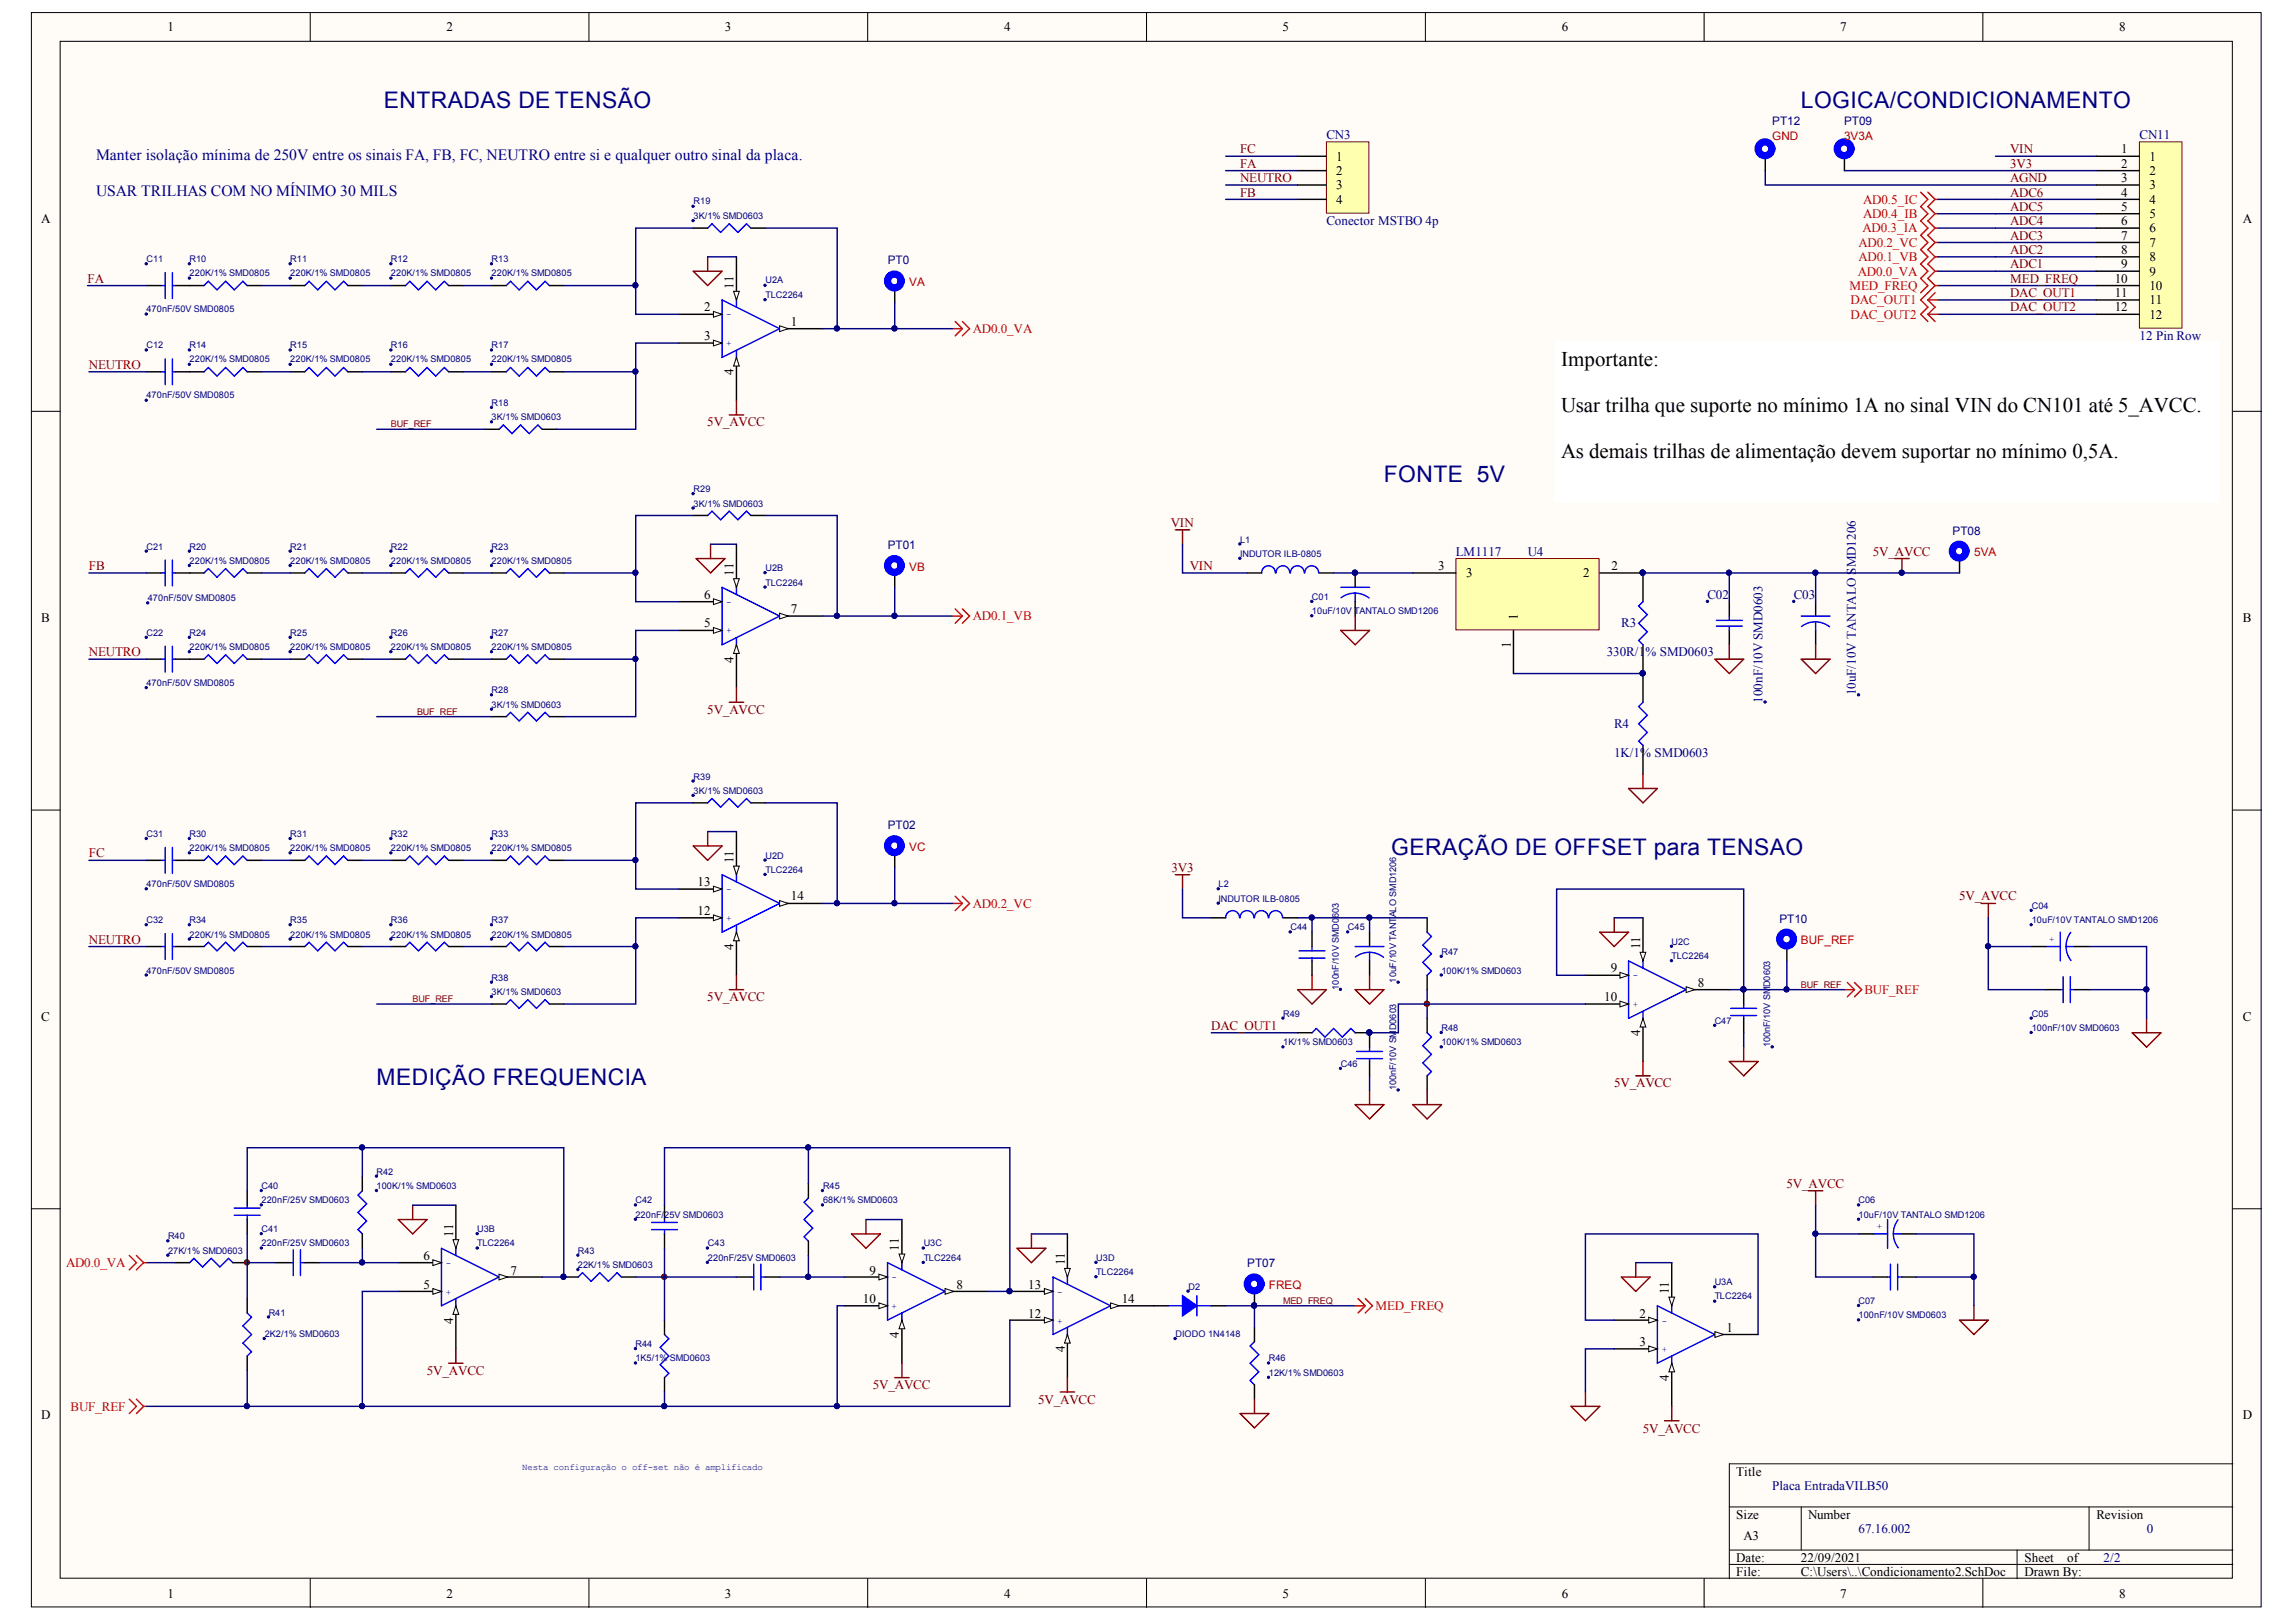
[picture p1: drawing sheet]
<svg xmlns="http://www.w3.org/2000/svg" width="297mm" height="210mm" viewBox="0 0 297 210" stroke-linecap="round" stroke-linejoin="round" font-family="sans-serif">
<defs><g id="words">
<g font-size="3" fill="#000080">
<text x="49.6" y="14">ENTRADAS DE TENSÃO</text>
<text x="233" y="14">LOGICA/CONDICIONAMENTO</text>
<text x="179" y="62.4">FONTE 5V</text>
<text x="180" y="110.7">GERAÇÃO DE OFFSET para TENSAO</text>
<text x="48.7" y="140.4">MEDIÇÃO FREQUENCIA</text>
</g>
<g font-size="2.7">
<text x="202" y="47.3">Importante:</text>
<text x="202" y="53.3">Usar trilha que suporte no mínimo 1A no sinal VIN do CN101 até 5_AVCC.</text>
<text x="202" y="59.2">As demais trilhas de alimentação devem suportar no mínimo 0,5A.</text>
</g>
<g font-size="2" fill="#000080">
<text x="12.4" y="20.7">Manter isolação mínima de 250V entre os sinais FA, FB, FC, NEUTRO entre si e qualquer outro sinal da placa.</text>
<text x="12.4" y="25.4">USAR TRILHAS COM NO MÍNIMO 30 MILS</text>
</g>
<g font-size="1.7">
<text x="21.7" y="4.1">1</text>
<text x="57.8" y="4.1">2</text>
<text x="93.8" y="4.1">3</text>
<text x="129.9" y="4.1">4</text>
<text x="165.9" y="4.1">5</text>
<text x="202" y="4.1">6</text>
<text x="238.1" y="4.1">7</text>
<text x="274.2" y="4.1">8</text>
<text x="172.9" y="20.8">1</text>
<text x="172.9" y="22.6">2</text>
<text x="274.4" y="21.7">2</text>
<text x="274.4" y="23.6">3</text>
<text x="274.4" y="19.9">1</text>
<text x="278.1" y="22.6">2</text>
<text x="278.1" y="20.8">1</text>
<text x="5.3" y="28.9">A</text>
<text x="172.9" y="24.5">3</text>
<text x="172.9" y="26.4">4</text>
<text x="274.4" y="25.4">4</text>
<text x="274.4" y="27.3">5</text>
<text x="274.4" y="29.2">6</text>
<text x="278.1" y="24.5">3</text>
<text x="278.1" y="26.4">4</text>
<text x="278.1" y="28.2">5</text>
<text x="290.2" y="28.9">A</text>
<text x="274.4" y="34.7">9</text>
<text x="274.4" y="31">7</text>
<text x="274.4" y="32.9">8</text>
<text x="278.1" y="35.7">9</text>
<text x="278.1" y="30.1">6</text>
<text x="278.1" y="31.9">7</text>
<text x="278.1" y="33.8">8</text>
<text x="91.1" y="40.3">2</text>
<text x="94.9" y="37.4" transform="rotate(-90 94.9 37.4)">11</text>
<text x="273.6" y="36.6">10</text>
<text x="273.6" y="38.4">11</text>
<text x="273.6" y="40.3">12</text>
<text x="278.1" y="37.5">10</text>
<text x="278.1" y="39.4">11</text>
<text x="278.1" y="41.2">12</text>
<text x="91.1" y="44">3</text>
<text x="102.3" y="42.2">1</text>
<text x="94.9" y="48.6" transform="rotate(-90 94.9 48.6)">4</text>
<text x="91.1" y="77.5">6</text>
<text x="94.9" y="74.5" transform="rotate(-90 94.9 74.5)">11</text>
<text x="186.1" y="73.8">3</text>
<text x="189.7" y="74.7">3</text>
<text x="204.8" y="74.7">2</text>
<text x="208.5" y="73.8">2</text>
<text x="5.3" y="80.5">B</text>
<text x="91.1" y="81.2">5</text>
<text x="102.3" y="79.3">7</text>
<text x="195.4" y="83.9" transform="rotate(-90 195.4 83.9)">1</text>
<text x="196.4" y="80.3" transform="rotate(-90 196.4 80.3)">1</text>
<text x="290.2" y="80.5">B</text>
<text x="94.9" y="85.8" transform="rotate(-90 94.9 85.8)">4</text>
<text x="94.9" y="111.7" transform="rotate(-90 94.9 111.7)">11</text>
<text x="90.2" y="118.4">12</text>
<text x="90.2" y="114.7">13</text>
<text x="102.3" y="116.5">14</text>
<text x="94.9" y="122.9" transform="rotate(-90 94.9 122.9)">4</text>
<text x="208.4" y="125.8">9</text>
<text x="212.2" y="122.9" transform="rotate(-90 212.2 122.9)">11</text>
<text x="207.5" y="129.5">10</text>
<text x="219.6" y="127.7">8</text>
<text x="5.3" y="132.2">C</text>
<text x="212.2" y="134.1" transform="rotate(-90 212.2 134.1)">4</text>
<text x="290.2" y="132.2">C</text>
<text x="58.6" y="160" transform="rotate(-90 58.6 160)">11</text>
<text x="116.3" y="161.9" transform="rotate(-90 116.3 161.9)">11</text>
<text x="54.8" y="166.8">5</text>
<text x="54.8" y="163.1">6</text>
<text x="66.1" y="164.9">7</text>
<text x="112.5" y="164.9">9</text>
<text x="123.7" y="166.8">8</text>
<text x="133" y="166.8">13</text>
<text x="137.8" y="163.8" transform="rotate(-90 137.8 163.8)">11</text>
<text x="215.9" y="167.5" transform="rotate(-90 215.9 167.5)">11</text>
<text x="58.6" y="171.3" transform="rotate(-90 58.6 171.3)">4</text>
<text x="111.6" y="168.7">10</text>
<text x="116.3" y="173.1" transform="rotate(-90 116.3 173.1)">4</text>
<text x="133" y="170.5">12</text>
<text x="145.1" y="168.7">14</text>
<text x="212.1" y="170.5">2</text>
<text x="223.4" y="172.4">1</text>
<text x="137.8" y="175" transform="rotate(-90 137.8 175)">4</text>
<text x="212.1" y="174.2">3</text>
<text x="215.9" y="178.7" transform="rotate(-90 215.9 178.7)">4</text>
<text x="5.3" y="183.7">D</text>
<text x="290.2" y="183.7">D</text>
<text x="224.6" y="191">Title</text>
<text x="224.6" y="196.5">Size</text>
<text x="233.9" y="196.5">Number</text>
<text x="271.2" y="196.5">Revision</text>
<text x="224.6" y="202.1">Date:</text>
<text x="224.6" y="204">File:</text>
<text x="225.6" y="199.3">A3</text>
<text x="233" y="202.1">22/09/2021</text>
<text x="233" y="204">C:\Users\..\Condicionamento2.SchDoc</text>
<text x="261.9" y="202.1">Sheet</text>
<text x="261.9" y="204">Drawn By:</text>
<text x="267.4" y="202.1">of</text>
<text x="21.7" y="206.8">1</text>
<text x="57.8" y="206.8">2</text>
<text x="93.8" y="206.8">3</text>
<text x="129.9" y="206.8">4</text>
<text x="165.9" y="206.8">5</text>
<text x="202" y="206.8">6</text>
<text x="238.1" y="206.8">7</text>
<text x="274.2" y="206.8">8</text>
</g>
<g font-size="1.7" fill="#800000">
<text x="160.4" y="23.6">NEUTRO</text>
<text x="160.4" y="19.9">FC</text>
<text x="160.4" y="21.7">FA</text>
<text x="260.1" y="21.7">3V3</text>
<text x="260.1" y="19.9">VIN</text>
<text x="260.1" y="23.6">AGND</text>
<text x="160.4" y="25.4">FB</text>
<text x="260.1" y="29.2">ADC4</text>
<text x="260.1" y="25.4">ADC6</text>
<text x="260.1" y="27.3">ADC5</text>
<text x="260.1" y="34.7">ADC1</text>
<text x="260.1" y="31">ADC3</text>
<text x="260.1" y="32.9">ADC2</text>
<text x="11.3" y="36.6">FA</text>
<text x="260.1" y="36.6">MED_FREQ</text>
<text x="260.1" y="38.4">DAC_OUT1</text>
<text x="260.1" y="40.3">DAC_OUT2</text>
<text x="11.5" y="47.7">NEUTRO</text>
<text x="91.5" y="55.2">5V_AVCC</text>
<text x="151.5" y="68.2">VIN</text>
<text x="242.3" y="71.9">5V_AVCC</text>
<text x="11.5" y="73.8">FB</text>
<text x="153.9" y="73.8">VIN</text>
<text x="11.5" y="84.9">NEUTRO</text>
<text x="91.5" y="92.4">5V_AVCC</text>
<text x="11.5" y="110.9">FC</text>
<text x="151.6" y="112.8">3V3</text>
<text x="253.5" y="116.5">5V_AVCC</text>
<text x="11.5" y="122.1">NEUTRO</text>
<text x="91.5" y="129.5">5V_AVCC</text>
<text x="156.7" y="133.3">DAC_OUT1</text>
<text x="208.8" y="140.7">5V_AVCC</text>
<text x="231.1" y="153.7">5V_AVCC</text>
<text x="55.2" y="177.9">5V_AVCC</text>
<text x="112.9" y="179.8">5V_AVCC</text>
<text x="134.3" y="181.7">5V_AVCC</text>
<text x="212.5" y="185.4">5V_AVCC</text>
</g>
<g font-size="1.7" fill="#000080">
<text x="171.6" y="18">CN3</text>
<text x="276.8" y="18">CN11</text>
<text x="171.6" y="29.2">Conector MSTBO 4p</text>
<text x="276.8" y="44">12 Pin Row</text>
<text x="188.3" y="71.9">LM1117</text>
<text x="197.6" y="71.9">U4</text>
<text x="220.9" y="77.5">C02</text>
<text x="232.1" y="77.5">C03</text>
<text x="209.7" y="81.2">R3</text>
<text x="207.9" y="84.9">330R/1% SMD0603</text>
<text x="240.1" y="90" transform="rotate(-90 240.1 90)">10uF/10V TANTALO SMD1206</text>
<text x="208.8" y="94.2">R4</text>
<text x="228" y="90.9" transform="rotate(-90 228 90.9)">100nF/10V SMD0603</text>
<text x="208.8" y="97.9">1K/1% SMD0603</text>
<text x="229.3" y="192.8">Placa EntradaVILB50</text>
<text x="240.4" y="198.4">67.16.002</text>
<text x="272.2" y="202.1">2/2</text>
<text x="277.7" y="198.4">0</text>
</g>
<g font-size="1.7" fill="#f00">
<text x="241" y="26.4">AD0.5_IC</text>
<text x="241" y="28.2">AD0.4_IB</text>
<text x="240.4" y="35.7">AD0.0_VA</text>
<text x="240.4" y="31.9">AD0.2_VC</text>
<text x="240.4" y="33.8">AD0.1_VB</text>
<text x="240.9" y="30.1">AD0.3_IA</text>
<text x="239.3" y="37.5">MED_FREQ</text>
<text x="239.4" y="39.4">DAC_OUT1</text>
<text x="239.4" y="41.2">DAC_OUT2</text>
<text x="125.8" y="43.1">AD0.0_VA</text>
<text x="125.8" y="80.3">AD0.1_VB</text>
<text x="125.8" y="117.5">AD0.2_VC</text>
<text x="241.2" y="128.6">BUF_REF</text>
<text x="8.5" y="164">AD0.0_VA</text>
<text x="177.9" y="169.6">MED_FREQ</text>
<text x="9.1" y="182.6">BUF_REF</text>
</g>
<g font-size="1.5" fill="#000080">
<text x="229.3" y="16.1">PT12</text>
<text x="238.6" y="16.1">PT09</text>
<text x="114.8" y="34.2">PT0</text>
<text x="114.8" y="71.1">PT01</text>
<text x="252.6" y="69.2">PT08</text>
<text x="114.8" y="107.3">PT02</text>
<text x="230.2" y="119.4">PT10</text>
<text x="161.4" y="164">PT07</text>
</g>
<g font-size="1.5" fill="#bf0000">
<text x="229.3" y="18.1">GND</text>
<text x="238.6" y="18.1">3V3A</text>
<text x="117.6" y="37">VA</text>
<text x="255.4" y="72">5VA</text>
<text x="117.6" y="73.9">VB</text>
<text x="117.6" y="110.1">VC</text>
<text x="233" y="122.2">BUF_REF</text>
<text x="164.2" y="166.8">FREQ</text>
</g>
<g font-size="1.2" fill="#000080">
<text x="89.7" y="26.5">R19</text>
<text x="89.7" y="28.3">3K/1% SMD0603</text>
<text x="18.9" y="33.9">C11</text>
<text x="24.5" y="33.9">R10</text>
<text x="24.5" y="35.7">220K/1% SMD0805</text>
<text x="37.5" y="33.9">R11</text>
<text x="37.5" y="35.7">220K/1% SMD0805</text>
<text x="50.6" y="33.9">R12</text>
<text x="50.6" y="35.7">220K/1% SMD0805</text>
<text x="63.6" y="33.9">R13</text>
<text x="63.6" y="35.7">220K/1% SMD0805</text>
<text x="18.9" y="40.4">470nF/50V SMD0805</text>
<text x="99" y="36.7">U2A</text>
<text x="99" y="38.5">TLC2264</text>
<text x="18.9" y="45">C12</text>
<text x="24.5" y="45">R14</text>
<text x="24.5" y="46.9">220K/1% SMD0805</text>
<text x="37.5" y="45">R15</text>
<text x="37.5" y="46.9">220K/1% SMD0805</text>
<text x="50.6" y="45">R16</text>
<text x="50.6" y="46.9">220K/1% SMD0805</text>
<text x="63.6" y="45">R17</text>
<text x="63.6" y="46.9">220K/1% SMD0805</text>
<text x="18.9" y="51.5">470nF/50V SMD0805</text>
<text x="63.6" y="52.5">R18</text>
<text x="63.6" y="54.3">3K/1% SMD0603</text>
<text x="89.7" y="63.7">R29</text>
<text x="89.7" y="65.6">3K/1% SMD0603</text>
<text x="18.9" y="71.1">C21</text>
<text x="24.5" y="71.1">R20</text>
<text x="37.5" y="71.1">R21</text>
<text x="50.6" y="71.1">R22</text>
<text x="63.6" y="71.1">R23</text>
<text x="160.4" y="70.2">L1</text>
<text x="19.1" y="77.8">470nF/50V SMD0805</text>
<text x="24.5" y="73">220K/1% SMD0805</text>
<text x="37.5" y="73">220K/1% SMD0805</text>
<text x="50.6" y="73">220K/1% SMD0805</text>
<text x="63.6" y="73">220K/1% SMD0805</text>
<text x="99" y="73.9">U2B</text>
<text x="99" y="75.8">TLC2264</text>
<text x="160.4" y="72.1">INDUTOR ILB-0805</text>
<text x="169.7" y="77.7">C01</text>
<text x="18.9" y="82.3">C22</text>
<text x="24.5" y="82.3">R24</text>
<text x="37.5" y="82.3">R25</text>
<text x="50.6" y="82.3">R26</text>
<text x="63.6" y="82.3">R27</text>
<text x="169.7" y="79.5">10uF/10V TANTALO SMD1206</text>
<text x="18.9" y="88.8">470nF/50V SMD0805</text>
<text x="24.5" y="84.2">220K/1% SMD0805</text>
<text x="37.5" y="84.2">220K/1% SMD0805</text>
<text x="50.6" y="84.2">220K/1% SMD0805</text>
<text x="63.6" y="89.7">R28</text>
<text x="63.6" y="84.2">220K/1% SMD0805</text>
<text x="63.6" y="91.6">3K/1% SMD0603</text>
<text x="89.7" y="100.9">R39</text>
<text x="89.7" y="102.7">3K/1% SMD0603</text>
<text x="18.9" y="108.3">C31</text>
<text x="24.5" y="108.3">R30</text>
<text x="24.5" y="110.2">220K/1% SMD0805</text>
<text x="37.5" y="108.3">R31</text>
<text x="37.5" y="110.2">220K/1% SMD0805</text>
<text x="50.6" y="108.3">R32</text>
<text x="50.6" y="110.2">220K/1% SMD0805</text>
<text x="63.6" y="108.3">R33</text>
<text x="63.6" y="110.2">220K/1% SMD0805</text>
<text x="99" y="111.1">U2D</text>
<text x="99" y="113">TLC2264</text>
<text x="18.9" y="114.8">470nF/50V SMD0805</text>
<text x="18.9" y="119.5">C32</text>
<text x="24.5" y="119.5">R34</text>
<text x="37.5" y="119.5">R35</text>
<text x="50.6" y="119.5">R36</text>
<text x="63.6" y="119.5">R37</text>
<text x="157.6" y="114.8">L2</text>
<text x="157.6" y="116.7">INDUTOR ILB-0805</text>
<text x="180.6" y="118.7" transform="rotate(-90 180.6 118.7)">ALO SMD1206</text>
<text x="262.8" y="117.6">C04</text>
<text x="262.8" y="119.5">10uF/10V TANTALO SMD1206</text>
<text x="18.9" y="126">470nF/50V SMD0805</text>
<text x="24.5" y="121.3">220K/1% SMD0805</text>
<text x="37.5" y="121.3">220K/1% SMD0805</text>
<text x="50.6" y="121.3">220K/1% SMD0805</text>
<text x="63.6" y="121.3">220K/1% SMD0805</text>
<text x="166.9" y="120.4">C44</text>
<text x="174.4" y="120.4">C45</text>
<text x="186.5" y="123.5">R47</text>
<text x="186.5" y="126">100K/1% SMD0603</text>
<text x="216.2" y="122.3">U2C</text>
<text x="216.2" y="124.1">TLC2264</text>
<text x="63.6" y="126.9">R38</text>
<text x="63.6" y="128.8">3K/1% SMD0603</text>
<text x="166" y="131.6">R49</text>
<text x="173.2" y="128.1" transform="rotate(-90 173.2 128.1)">100nF/10V SMD0603</text>
<text x="180.6" y="127.2" transform="rotate(-90 180.6 127.2)">10uF/10V TANT</text>
<text x="262.8" y="131.6">C05</text>
<text x="166" y="135.3">1K/1% SMD0603</text>
<text x="186.5" y="133.4">R48</text>
<text x="186.5" y="135.3">100K/1% SMD0603</text>
<text x="221.8" y="132.5">C47</text>
<text x="229" y="135.5" transform="rotate(-90 229 135.5)">100nF/10V SMD0603</text>
<text x="262.8" y="133.4">100nF/10V SMD0603</text>
<text x="173.5" y="138.1">C46</text>
<text x="180.6" y="141.1" transform="rotate(-90 180.6 141.1)">100nF/10V SMD0603</text>
<text x="33.8" y="153.9">C40</text>
<text x="33.8" y="155.7">220nF/25V SMD0603</text>
<text x="48.7" y="152">R42</text>
<text x="48.7" y="153.9">100K/1% SMD0603</text>
<text x="82.2" y="155.7">C42</text>
<text x="106.5" y="153.9">R45</text>
<text x="106.5" y="155.7">68K/1% SMD0603</text>
<text x="240.4" y="155.7">C06</text>
<text x="21.7" y="160.4">R40</text>
<text x="33.8" y="159.4">C41</text>
<text x="33.8" y="161.3">220nF/25V SMD0603</text>
<text x="61.7" y="159.4">U3B</text>
<text x="61.7" y="161.3">TLC2264</text>
<text x="82.2" y="157.6">220nF/25V SMD0603</text>
<text x="91.6" y="161.3">C43</text>
<text x="119.5" y="161.3">U3C</text>
<text x="240.4" y="157.6">10uF/10V TANTALO SMD1206</text>
<text x="21.7" y="162.2">27K/1% SMD0603</text>
<text x="74.8" y="162.2">R43</text>
<text x="74.8" y="164.1">22K/1% SMD0603</text>
<text x="91.6" y="163.2">220nF/25V SMD0603</text>
<text x="119.5" y="163.2">TLC2264</text>
<text x="141.8" y="163.2">U3D</text>
<text x="141.8" y="165">TLC2264</text>
<text x="153.8" y="166.9">D2</text>
<text x="221.8" y="166.3">U3A</text>
<text x="34.3" y="173">2K2/1% SMD0603</text>
<text x="34.8" y="170.3">R41</text>
<text x="152.1" y="173">DIODO 1N4148</text>
<text x="221.8" y="168.1">TLC2264</text>
<text x="240.4" y="168.7">C07</text>
<text x="240.4" y="170.6">100nF/10V SMD0603</text>
<text x="82.2" y="174.3">R44</text>
<text x="82.2" y="176.2">1K5/1% SMD0603</text>
<text x="164.2" y="176.2">R46</text>
<text x="164.2" y="178">12K/1% SMD0603</text>
<text x="67.6" y="190.2">Nesta configuração o off-set não é amplificado</text>
</g>
<g font-size="1.2" fill="#00f">
<text x="94" y="41.1">-</text>
<text x="94" y="44.8">+</text>
<text x="94" y="82">+</text>
<text x="94" y="78.2">-</text>
<text x="94" y="119.1">+</text>
<text x="94" y="115.4">-</text>
<text x="265.8" y="121.9" transform="rotate(-90 265.8 121.9)">+</text>
<text x="211.3" y="130.3">+</text>
<text x="211.3" y="126.6">-</text>
<text x="243.5" y="159.1" transform="rotate(-90 243.5 159.1)">+</text>
<text x="57.7" y="167.6">+</text>
<text x="57.7" y="163.8">-</text>
<text x="115.4" y="165.7">-</text>
<text x="136.8" y="167.6">-</text>
<text x="115.4" y="169.4">+</text>
<text x="136.8" y="171.3">+</text>
<text x="215" y="171.3">-</text>
<text x="215" y="175">+</text>
</g>
<g font-size="1.2" fill="#800000">
<text x="50.6" y="55.3">BUF_REF</text>
<text x="54" y="92.5">BUF_REF</text>
<text x="53.4" y="129.7">BUF_REF</text>
<text x="233" y="127.8">BUF_REF</text>
<text x="166" y="168.7">MED_FREQ</text>
</g>
</g></defs>
<g fill="#fffcf8" stroke="#000" stroke-width=".13">
<path d="M4.1 1.6h288.4v206.4h-288.4z"/>
<path d="M7.8 5.3h281v198.9h-281z"/>
</g>
<g fill="none" stroke="#000" stroke-width=".13">
<path d="M40.1 1.6v3.7M76.2 1.6v3.7M112.3 1.6v3.7M148.3 1.6v3.7M184.4 1.6v3.7M220.5 1.6v3.7M256.5 1.6v3.7M4.1 53.2h3.7M288.9 53.2h3.7M4.1 104.8h3.7M288.9 104.8h3.7M4.1 156.4h3.7"/>
<path d="M288.9 156.4h3.7M223.7 195h65.2M233 195v5.6M270.3 195v5.6M288.9 189.4h-65.2v14.9M40.1 204.3v3.7M76.2 204.3v3.7M112.3 204.3v3.7M148.3 204.3v3.7M184.4 204.3v3.7M220.5 204.3v3.7M223.7 200.6h65.2"/>
<path d="M223.7 202.5h65.2M256.5 204.3v3.7M261 200.6v3.7"/>
</g>
<g fill="#000080" stroke="#000080" stroke-width=".13">
<circle cx="31.9" cy="163.4" r=".33"/>
<circle cx="85.9" cy="165.2" r=".33"/>
<circle cx="184.6" cy="129.9" r=".33"/>
<circle cx="262.8" cy="131.8" r=".14"/>
<circle cx="262.8" cy="133.6" r=".14"/>
<circle cx="262.8" cy="117.8" r=".14"/>
<circle cx="262.8" cy="119.7" r=".14"/>
<circle cx="63.6" cy="127.1" r=".14"/>
<circle cx="63.6" cy="129" r=".14"/>
</g>
<g fill="none" stroke="#00f" stroke-width=".19">
<path d="M65.5 129.9l.5-.5 1.2 1.1 1.1-1.1 1.1 1.1 1.1-1.1 .6 .5M210.7 124.4l7.4 3.7-7.4 3.7zM212.6 124.4v.9M212.6 130.9v.9M264.7 122.5h1.8M266.5 128.1h.4M266.5 120.6v3.8M266.9 126.4v3.3M267.3 122.5h1.1M267.3 122.5a2.94 2.94 0 0 0 .6 1.8M267.8 128.1h.6M267.8 126.4v3.3"/>
<path d="M267.9 120.7a2.94 2.94 0 0 0-.6 1.8"/>
</g>
<path d="M63.6 129.9h1.9M71.1 129.9h1.8M205.1 129.9h5.6M262.8 122.5h1.9M264.7 128.1h1.8M268.4 128.1h1.9M268.4 122.5h1.9" fill="none" stroke="#000" stroke-width=".19"/>
<path d="M209.6 129.6l1.1 .3-1.1 .4z" fill="#fffcf8"/>
<path d="M209.6 129.6l1.1 .3-1.1 .4z" fill="none" stroke="#000" stroke-width=".13"/>
<path d="M205.1 126.2h5.6" fill="none" stroke="#000" stroke-width=".19"/>
<path d="M209.6 125.8l1.1 .4-1.1 .4z" fill="#fffcf8"/>
<path d="M209.6 125.8l1.1 .4-1.1 .4z" fill="none" stroke="#000" stroke-width=".13"/>
<path d="M218.1 128.1h5.6" fill="none" stroke="#000" stroke-width=".19"/>
<path d="M218.1 127.7l1.2 .4-1.2 .3z" fill="#fffcf8"/>
<path d="M218.1 127.7l1.2 .4-1.2 .3z" fill="none" stroke="#000" stroke-width=".13"/>
<path d="M212.6 131.8v5.6" fill="none" stroke="#000" stroke-width=".19"/>
<path d="M212.6 131.8l.3 1.1h-.7z" fill="#fffcf8"/>
<path d="M212.6 131.8l.3 1.1h-.7z" fill="none" stroke="#000" stroke-width=".13"/>
<path d="M212.6 118.8v5.6" fill="none" stroke="#000" stroke-width=".19"/>
<path d="M212.2 123.2h.7l-.3 1.2z" fill="#fffcf8"/>
<path d="M212.2 123.2h.7l-.3 1.2z" fill="none" stroke="#000" stroke-width=".13"/>
<g fill="#000080" stroke="#000080" stroke-width=".13">
<circle cx="216.2" cy="122.5" r=".15"/>
<circle cx="216.2" cy="124.3" r=".15"/>
<circle cx="63.6" cy="52.7" r=".14"/>
<circle cx="63.6" cy="54.6" r=".14"/>
</g>
<path d="M93.4 38.8l7.5 3.7-7.5 3.8zM95.3 38.8v.9M64.6 55.6l.5-.6 1.1 1.1 1.2-1.1 1.1 1.1 1.1-1.1 .5 .6M95.3 45.3v1" fill="none" stroke="#00f" stroke-width=".19"/>
<path d="M62.7 55.6h1.9M70.1 55.6h1.9M87.8 44.4h5.6" fill="none" stroke="#000" stroke-width=".19"/>
<path d="M92.3 44l1.1 .4-1.1 .4z" fill="#fffcf8"/>
<path d="M92.3 44l1.1 .4-1.1 .4z" fill="none" stroke="#000" stroke-width=".13"/>
<path d="M87.8 40.7h5.6" fill="none" stroke="#000" stroke-width=".19"/>
<path d="M92.3 40.3l1.1 .4-1.1 .3z" fill="#fffcf8"/>
<path d="M92.3 40.3l1.1 .4-1.1 .3z" fill="none" stroke="#000" stroke-width=".13"/>
<path d="M100.9 42.5h5.5" fill="none" stroke="#000" stroke-width=".19"/>
<path d="M100.9 42.2l1.1 .3-1.1 .4z" fill="#fffcf8"/>
<path d="M100.9 42.2l1.1 .3-1.1 .4z" fill="none" stroke="#000" stroke-width=".13"/>
<path d="M95.3 46.3v5.5" fill="none" stroke="#000" stroke-width=".19"/>
<path d="M95.3 46.3l.3 1.1h-.7z" fill="#fffcf8"/>
<path d="M95.3 46.3l.3 1.1h-.7z" fill="none" stroke="#000" stroke-width=".13"/>
<path d="M95.3 33.2v5.6" fill="none" stroke="#000" stroke-width=".19"/>
<path d="M94.9 37.7h.7l-.3 1.1z" fill="#fffcf8"/>
<path d="M94.9 37.7h.7l-.3 1.1z" fill="none" stroke="#000" stroke-width=".13"/>
<g fill="#000080" stroke="#000080" stroke-width=".13">
<circle cx="99" cy="36.9" r=".15"/>
<circle cx="99" cy="38.8" r=".15"/>
</g>
<path d="M93.4 76l7.5 3.7-7.5 3.7zM95.3 76v.9M95.3 82.5v.9" fill="none" stroke="#00f" stroke-width=".19"/>
<path d="M87.8 81.6h5.6" fill="none" stroke="#000" stroke-width=".19"/>
<path d="M92.3 81.2l1.1 .4-1.1 .4z" fill="#fffcf8"/>
<path d="M92.3 81.2l1.1 .4-1.1 .4z" fill="none" stroke="#000" stroke-width=".13"/>
<path d="M87.8 77.9h5.6" fill="none" stroke="#000" stroke-width=".19"/>
<path d="M92.3 77.5l1.1 .4-1.1 .3z" fill="#fffcf8"/>
<path d="M92.3 77.5l1.1 .4-1.1 .3z" fill="none" stroke="#000" stroke-width=".13"/>
<path d="M100.9 79.7h5.5" fill="none" stroke="#000" stroke-width=".19"/>
<path d="M100.9 79.4l1.1 .3-1.1 .4z" fill="#fffcf8"/>
<path d="M100.9 79.4l1.1 .3-1.1 .4z" fill="none" stroke="#000" stroke-width=".13"/>
<path d="M95.3 83.4v5.6" fill="none" stroke="#000" stroke-width=".19"/>
<path d="M95.3 83.4l.3 1.2h-.7z" fill="#fffcf8"/>
<path d="M95.3 83.4l.3 1.2h-.7z" fill="none" stroke="#000" stroke-width=".13"/>
<path d="M95.3 70.4v5.6" fill="none" stroke="#000" stroke-width=".19"/>
<path d="M94.9 74.9h.7l-.3 1.1z" fill="#fffcf8"/>
<path d="M94.9 74.9h.7l-.3 1.1z" fill="none" stroke="#000" stroke-width=".13"/>
<g fill="#000080" stroke="#000080" stroke-width=".13">
<circle cx="99" cy="74.1" r=".15"/>
<circle cx="99" cy="76" r=".15"/>
<circle cx="89.7" cy="26.7" r=".15"/>
<circle cx="89.7" cy="28.6" r=".15"/>
<circle cx="89.7" cy="101.1" r=".15"/>
<circle cx="89.7" cy="102.9" r=".15"/>
<circle cx="89.7" cy="63.9" r=".15"/>
<circle cx="89.7" cy="65.7" r=".15"/>
<circle cx="63.6" cy="89.9" r=".14"/>
<circle cx="63.6" cy="91.8" r=".14"/>
<circle cx="186.5" cy="123.8" r=".15"/>
<circle cx="186.5" cy="126.2" r=".15"/>
<circle cx="186.5" cy="133.6" r=".15"/>
<circle cx="186.5" cy="135.5" r=".15"/>
</g>
<path d="M91.6 29.5l.5-.5 1.1 1.1 1.1-1.1 1.2 1.1 1.1-1.1 .5 .5M91.6 66.7l.5-.5 1.1 1.1 1.1-1.1 1.2 1.1 1.1-1.1 .5 .5M65.5 92.7l.5-.5 1.2 1.1 1.1-1.1 1.1 1.1 1.1-1.1 .6 .5M91.6 103.9l.5-.6 1.1 1.2 1.1-1.2 1.2 1.2 1.1-1.2 .5 .6M93.4 113.2l7.5 3.7-7.5 3.7zM95.3 113.2v.9M95.3 119.7v.9M184.6 120.6l.6 .6-1.1 1.1 1.1 1.1-1.1 1.1 1.1 1.2-.6 .5M184.6 133.6l.6 .6-1.1 1.1 1.1 1.1-1.1 1.2 1.1 1.1-.6 .5" fill="none" stroke="#00f" stroke-width=".19"/>
<g fill="none" stroke="#000" stroke-width=".19">
<path d="M89.7 29.5h1.9M97.1 29.5h1.9M89.7 66.7h1.9M97.1 66.7h1.9M63.6 92.7h1.9M71.1 92.7h1.8M87.8 118.8h5.6M89.7 103.9h1.9M97.1 103.9h1.9M184.6 118.8v1.8M184.6 126.2v1.9M184.6 131.8v1.8"/>
<path d="M184.6 139.2v1.9"/>
</g>
<path d="M92.3 118.4l1.1 .4-1.1 .3z" fill="#fffcf8"/>
<path d="M92.3 118.4l1.1 .4-1.1 .3z" fill="none" stroke="#000" stroke-width=".13"/>
<path d="M87.8 115.1h5.6" fill="none" stroke="#000" stroke-width=".19"/>
<path d="M92.3 114.7l1.1 .4-1.1 .3z" fill="#fffcf8"/>
<path d="M92.3 114.7l1.1 .4-1.1 .3z" fill="none" stroke="#000" stroke-width=".13"/>
<path d="M100.9 116.9h5.5" fill="none" stroke="#000" stroke-width=".19"/>
<path d="M100.9 116.5l1.1 .4-1.1 .4z" fill="#fffcf8"/>
<path d="M100.9 116.5l1.1 .4-1.1 .4z" fill="none" stroke="#000" stroke-width=".13"/>
<path d="M95.3 120.6v5.6" fill="none" stroke="#000" stroke-width=".19"/>
<path d="M95.3 120.6l.3 1.1h-.7z" fill="#fffcf8"/>
<path d="M95.3 120.6l.3 1.1h-.7z" fill="none" stroke="#000" stroke-width=".13"/>
<path d="M95.3 107.6v5.6" fill="none" stroke="#000" stroke-width=".19"/>
<path d="M94.9 112.1h.7l-.3 1.1z" fill="#fffcf8"/>
<path d="M94.9 112.1h.7l-.3 1.1z" fill="none" stroke="#000" stroke-width=".13"/>
<g fill="#000080" stroke="#000080" stroke-width=".13">
<circle cx="99" cy="111.3" r=".15"/>
<circle cx="99" cy="113.2" r=".15"/>
<circle cx="157.6" cy="115" r=".15"/>
<circle cx="157.6" cy="116.9" r=".15"/>
<circle cx="174.3" cy="120.6" r=".14"/>
<circle cx="180.9" cy="127.1" r=".15"/>
<circle cx="166.9" cy="120.6" r=".15"/>
<circle cx="173.4" cy="128" r=".14"/>
<circle cx="63.6" cy="71.3" r=".14"/>
<circle cx="63.6" cy="73.2" r=".14"/>
<circle cx="63.6" cy="82.5" r=".14"/>
<circle cx="63.6" cy="84.3" r=".14"/>
<circle cx="63.6" cy="45.3" r=".14"/>
<circle cx="63.6" cy="47.2" r=".14"/>
<circle cx="63.6" cy="34.1" r=".14"/>
<circle cx="63.6" cy="36" r=".14"/>
<circle cx="63.6" cy="108.5" r=".14"/>
<circle cx="63.6" cy="110.4" r=".14"/>
<circle cx="63.6" cy="119.7" r=".14"/>
<circle cx="63.6" cy="121.5" r=".14"/>
<circle cx="37.5" cy="82.5" r=".15"/>
<circle cx="37.5" cy="84.3" r=".15"/>
<circle cx="24.5" cy="71.3" r=".14"/>
<circle cx="24.5" cy="73.2" r=".14"/>
<circle cx="50.6" cy="82.5" r=".15"/>
<circle cx="50.6" cy="84.3" r=".15"/>
<circle cx="24.5" cy="82.5" r=".14"/>
<circle cx="24.5" cy="84.3" r=".14"/>
<circle cx="37.5" cy="71.3" r=".15"/>
<circle cx="37.5" cy="73.2" r=".15"/>
<circle cx="18.9" cy="82.5" r=".15"/>
<circle cx="18.9" cy="89" r=".15"/>
<circle cx="50.6" cy="71.3" r=".15"/>
<circle cx="50.6" cy="73.2" r=".15"/>
<circle cx="18.9" cy="71.3" r=".15"/>
<circle cx="19.1" cy="78" r=".15"/>
<circle cx="24.5" cy="34.1" r=".14"/>
<circle cx="24.5" cy="36" r=".14"/>
<circle cx="18.9" cy="34.1" r=".15"/>
<circle cx="18.9" cy="40.6" r=".15"/>
<circle cx="24.5" cy="45.3" r=".14"/>
<circle cx="24.5" cy="47.2" r=".14"/>
<circle cx="18.9" cy="45.3" r=".15"/>
<circle cx="18.9" cy="51.8" r=".15"/>
<circle cx="37.5" cy="34.1" r=".15"/>
<circle cx="37.5" cy="36" r=".15"/>
<circle cx="50.6" cy="45.3" r=".15"/>
<circle cx="50.6" cy="47.1" r=".15"/>
<circle cx="50.6" cy="34.1" r=".15"/>
<circle cx="50.6" cy="36" r=".15"/>
<circle cx="37.5" cy="45.3" r=".15"/>
<circle cx="37.5" cy="47.1" r=".15"/>
<circle cx="18.9" cy="108.5" r=".15"/>
<circle cx="18.9" cy="115" r=".15"/>
<circle cx="37.5" cy="108.5" r=".15"/>
<circle cx="37.5" cy="110.4" r=".15"/>
<circle cx="24.5" cy="108.5" r=".14"/>
<circle cx="24.5" cy="110.4" r=".14"/>
<circle cx="50.6" cy="108.5" r=".15"/>
<circle cx="50.6" cy="110.4" r=".15"/>
<circle cx="18.9" cy="119.7" r=".15"/>
<circle cx="18.9" cy="126.2" r=".15"/>
<circle cx="50.6" cy="119.7" r=".15"/>
<circle cx="50.6" cy="121.5" r=".15"/>
<circle cx="37.5" cy="119.7" r=".15"/>
<circle cx="37.5" cy="121.5" r=".15"/>
<circle cx="24.5" cy="119.7" r=".14"/>
<circle cx="24.5" cy="121.5" r=".14"/>
<circle cx="21.7" cy="160.6" r=".15"/>
<circle cx="21.7" cy="162.4" r=".15"/>
<circle cx="34.7" cy="170.4" r=".14"/>
<circle cx="34.2" cy="173.2" r=".15"/>
<circle cx="48.7" cy="152.2" r=".15"/>
<circle cx="48.7" cy="154.1" r=".15"/>
<circle cx="33.8" cy="154.1" r=".14"/>
<circle cx="33.8" cy="155.9" r=".14"/>
<circle cx="33.8" cy="159.6" r=".14"/>
<circle cx="33.8" cy="161.5" r=".14"/>
<circle cx="240.4" cy="155.9" r=".15"/>
<circle cx="240.4" cy="157.8" r=".15"/>
<circle cx="240.4" cy="168.9" r=".15"/>
<circle cx="240.4" cy="170.8" r=".15"/>
</g>
<g fill="none" stroke="#800000" stroke-width=".19">
<path d="M89.7 35.1h3.7l-1.8 1.9zM91.6 33.2v1.9M94.3 53.7h1.9M95.3 51.8v1.9M90.1 72.3h3.7l-1.9 1.8zM91.9 70.4v1.9M94.3 90.9h1.9M95.3 89v1.9M89.7 109.5h3.7l-1.8 1.8zM91.6 107.6v1.9M152.1 113.2h1.8M153 113.2v1.9"/>
<path d="M208.8 118.8v1.8M256.3 116.9h1.9M257.2 116.9v1.9M94.3 128.1h1.9M95.3 126.2v1.9M167.9 128.1h3.7l-1.9 1.8zM169.7 126.2v1.9M175.3 128.1h3.7l-1.8 1.8zM177.2 126.2v1.9M207 120.6h3.7l-1.9 1.9zM211.6 139.2h1.9M212.6 137.4v1.8"/>
<path d="M275.8 133.6h3.8l-1.9 1.9zM277.7 131.8v1.8M182.8 142.9h3.7l-1.9 1.9zM184.6 141.1v1.8"/>
</g>
<g fill="none" stroke="#f00" stroke-width=".19">
<path d="M123.2 42.5h1.3M123.6 41.6l.9 .9M124.5 42.5l-.9 1M124.5 41.6l.9 .9-.9 1M123.2 79.7h1.3M123.6 78.8l.9 .9M124.5 79.7l-.9 1M124.5 78.8l.9 .9-.9 1M123.2 116.9h1.3M123.6 116l.9 .9M124.5 116.9l-.9 .9M124.5 116l.9 .9-.9 .9"/>
<path d="M238.6 128.1h1.3M239 127.1l.9 1M239.9 128.1l-.9 .9M239.9 127.1l1 1-1 .9"/>
</g>
<g fill="none" stroke="#00f" stroke-width=".19">
<path d="M20.8 37h.6M21.4 35.3v3.3M22.3 35.3v3.3M22.3 37h.4M26.4 37l.6-.6 1.1 1.1 1.1-1.1 1.1 1.1 1.1-1.1 .6 .6M39.4 37l.6-.6 1.1 1.1 1.1-1.1 1.1 1.1 1.2-1.1 .5 .6M52.5 37l.5-.6 1.1 1.1 1.2-1.1 1.1 1.1 1.1-1.1 .5 .6M65.5 37l.5-.6 1.2 1.1 1.1-1.1 1.1 1.1 1.1-1.1 .6 .6M20.8 48.1h.6M21.4 46.4v3.4M22.3 46.4v3.4M22.3 48.1h.4"/>
<path d="M26.4 48.1l.6-.5 1.1 1.1 1.1-1.1 1.1 1.1 1.1-1.1 .6 .5M39.4 48.1l.6-.5 1.1 1.1 1.1-1.1 1.1 1.1 1.2-1.1 .5 .5M52.5 48.1l.5-.5 1.1 1.1 1.2-1.1 1.1 1.1 1.1-1.1 .5 .5M65.5 48.1l.5-.5 1.2 1.1 1.1-1.1 1.1 1.1 1.1-1.1 .6 .5M20.8 74.1h.6M21.4 72.5v3.3M22.3 72.5v3.3M22.3 74.1h.4M26.4 74.1l.6-.5 1.1 1.1 1.1-1.1 1.1 1.1 1.1-1.1 .6 .5M39.4 74.1l.6-.5 1.1 1.1 1.1-1.1 1.1 1.1 1.2-1.1 .5 .5M52.5 74.1l.5-.5 1.1 1.1 1.2-1.1 1.1 1.1 1.1-1.1 .5 .5M65.5 74.1l.5-.5 1.2 1.1 1.1-1.1 1.1 1.1 1.1-1.1 .6 .5"/>
<path d="M20.8 85.3h.6M21.4 83.6v3.4M22.3 85.3h.4M22.3 83.6v3.4M26.4 85.3l.6-.6 1.1 1.2 1.1-1.2 1.1 1.2 1.1-1.2 .6 .6M39.4 85.3l.6-.6 1.1 1.2 1.1-1.2 1.1 1.2 1.2-1.2 .5 .6M52.5 85.3l.5-.6 1.1 1.2 1.2-1.2 1.1 1.2 1.1-1.2 .5 .6M65.5 85.3l.5-.6 1.2 1.2 1.1-1.2 1.1 1.2 1.1-1.2 .6 .6M20.8 111.3h.6M21.4 109.7v3.3M22.3 109.7v3.3M22.3 111.3h.4"/>
<path d="M26.4 111.3l.6-.5 1.1 1.1 1.1-1.1 1.1 1.1 1.1-1.1 .6 .5M39.4 111.3l.6-.5 1.1 1.1 1.1-1.1 1.1 1.1 1.2-1.1 .5 .5M52.5 111.3l.5-.5 1.1 1.1 1.2-1.1 1.1 1.1 1.1-1.1 .5 .5M65.5 111.3l.5-.5 1.2 1.1 1.1-1.1 1.1 1.1 1.1-1.1 .6 .5M160.4 118.8a.89 .89 0 0 0-.9-1 .89 .89 0 0 0-.9 1M162.2 118.8a.89 .89 0 0 0-.9-1 .89 .89 0 0 0-.9 1M164.1 118.8a.89 .89 0 0 0-.9-1 .89 .89 0 0 0-.9 1M165.9 118.8a.88 .88 0 0 0-.9-1 .88 .88 0 0 0-.8 1M20.8 122.5h.6M21.4 120.8v3.4M22.3 122.5h.4M22.3 120.8v3.4"/>
<path d="M26.4 122.5l.6-.6 1.1 1.2 1.1-1.2 1.1 1.2 1.1-1.2 .6 .6M39.4 122.5l.6-.6 1.1 1.2 1.1-1.2 1.1 1.2 1.2-1.2 .5 .6M52.5 122.5l.5-.6 1.1 1.2 1.2-1.2 1.1 1.2 1.1-1.2 .5 .6M65.5 122.5l.5-.6 1.2 1.2 1.1-1.2 1.1 1.2 1.1-1.2 .6 .6M168.1 123.1h3.3M168.1 124h3.3M169.7 122.5v.6M169.7 124v.4M175.3 122.5h3.7M177.2 123.2a2.94 2.94 0 0 1 1.8 .7M177.2 123.2a2.94 2.94 0 0 0-1.8 .6M177.2 123.2v1.2"/>
<path d="M30.3 157.3h3.4M30.3 156.3h3.4M32 156v.3M32 157.3v.5M46.9 154.1l-.6 .6 1.1 1.1-1.1 1.1 1.1 1.1-1.1 1.1 .6 .6M242.3 159.7h1.9M244.2 157.8v3.7M244.9 159.7h1.2M244.9 159.7a2.94 2.94 0 0 0 .7 1.8M245.6 157.9a2.94 2.94 0 0 0-.7 1.8M24.5 163.4l.6-.6 1.1 1.2 1.1-1.2 1.1 1.2 1.2-1.2 .5 .6M32 169.9l.5 .6-1.1 1.1 1.1 1.1-1.1 1.1 1.1 1.1-.5 .6"/>
<path d="M37.6 163.4h.3M37.9 161.7v3.4M38.9 163.4h.5M38.9 161.7v3.4M151.1 169h1.9M154.8 167.7v2.6M154.8 169h1.9M244.2 165.3h.4M244.6 163.6v3.3M245.5 165.3h.6M245.5 163.6v3.3"/>
</g>
<g fill="none" stroke="#000" stroke-width=".19">
<path d="M19 37h1.8M22.7 37h3.7M32 37h1.8M37.6 37h1.8M45 37h1.9M50.6 37h1.9M58 37h1.9M63.6 37h1.9M71.1 37h1.8M115.8 37.3v1.9M19 48.1h1.8M22.7 48.1h3.7"/>
<path d="M32 48.1h1.8M37.6 48.1h1.8M45 48.1h1.9M50.6 48.1h1.9M58 48.1h1.9M63.6 48.1h1.9M71.1 48.1h1.8M19 74.1h1.8M22.7 74.1h3.7M32 74.1h1.8M37.6 74.1h1.8M45 74.1h1.9"/>
<path d="M50.6 74.1h1.9M58 74.1h1.9M63.6 74.1h1.9M71.1 74.1h1.8M115.8 74.1v1.9M19 85.3h1.8M22.7 85.3h3.7M32 85.3h1.8M37.6 85.3h1.8M45 85.3h1.9M50.6 85.3h1.9M58 85.3h1.9"/>
<path d="M63.6 85.3h1.9M71.1 85.3h1.8M19 111.3h1.8M22.7 111.3h3.7M32 111.3h1.8M37.6 111.3h1.8M45 111.3h1.9M50.6 111.3h1.9M58 111.3h1.9M63.6 111.3h1.9M71.1 111.3h1.8M115.8 110.4v1.9"/>
<path d="M156.7 118.8h1.9M166 118.8h1.9M19 122.5h1.8M22.7 122.5h3.7M32 122.5h1.8M37.6 122.5h1.8M45 122.5h1.9M50.6 122.5h1.9M58 122.5h1.9M63.6 122.5h1.9M71.1 122.5h1.8M169.7 120.6v1.9"/>
<path d="M169.7 124.4v1.8M177.2 120.6v1.9M177.2 124.4v1.8M231.2 122.5v1.9M32 154.1v1.9M32 157.8v1.9M46.9 152.2v1.9M46.9 159.7v1.8M240.5 159.7h1.8M246.1 159.7h1.8M22.7 163.4h1.8M30.1 163.4h1.9"/>
<path d="M32 168.1v1.8M32 175.5v1.8M35.7 163.4h1.9M39.4 163.4h1.9M242.3 165.3h1.9M246.1 165.3h1.8"/>
</g>
<g fill="none" stroke="#00f" stroke-width=".93">
<circle cx="115.7" cy="36.4" r=".89"/>
<circle cx="115.7" cy="73.2" r=".89"/>
<circle cx="115.7" cy="109.4" r=".89"/>
<circle cx="231.1" cy="121.5" r=".89"/>
</g>
<circle cx="85.9" cy="165.2" r=".33" fill="#800000" stroke="#800000" stroke-width=".13"/>
<path d="M153 167.7l1.8 1.3-1.8 1.3z" fill="#00f"/>
<g fill="none" stroke="#00f" stroke-width=".19">
<path d="M84.3 159.1h3.3M84.3 158.2h3.3M86 157.8v.4M86 159.1v.6M104.6 155l-.6 .6 1.1 1.1-1.1 1.1 1.1 1.1-1.1 1.2 .6 .5M57.1 161.5l7.5 3.8-7.5 3.7zM59 161.5v1M59 168.1v.9M74.8 165.3l.6-.6 1.1 1.1 1.1-1.1 1.1 1.1 1.1-1.1 .6 .6M86 172.7l.5 .6-1.1 1.1 1.1 1.1-1.1 1.1 1.1 1.1-.5 .6M97.1 165.3h.4M97.5 163.6v3.3"/>
<path d="M98.4 165.3h.6M98.4 163.6v3.3M153 167.7l1.8 1.3-1.8 1.3zM162.3 173.6l-.6 .6 1.2 1.1-1.2 1.1 1.2 1.1-1.2 1.1 .6 .6"/>
</g>
<g fill="none" stroke="#000" stroke-width=".19">
<path d="M86 156v1.8M86 159.7v1.8M104.6 153.2v1.8M51.5 167.1h5.6M72.9 165.3h1.9M80.4 165.3h1.8M86 170.8v1.9M86 178.3v1.8M95.3 165.3h1.8M99 165.3h1.9M104.6 160.6v1.9M149.3 169h1.8"/>
<path d="M156.7 169h1.9M162.3 171.8v1.8M162.3 179.2v1.9"/>
</g>
<g fill="#000080" stroke="#000080" stroke-width=".13">
<circle cx="153.7" cy="167.1" r=".15"/>
<circle cx="152" cy="173.2" r=".15"/>
<circle cx="91.5" cy="161.5" r=".15"/>
<circle cx="91.5" cy="163.4" r=".15"/>
<circle cx="72.9" cy="165.2" r=".33"/>
<circle cx="74.7" cy="162.4" r=".14"/>
<circle cx="74.7" cy="164.3" r=".14"/>
<circle cx="106.4" cy="154.1" r=".14"/>
<circle cx="106.4" cy="155.9" r=".14"/>
<circle cx="82.2" cy="155.9" r=".15"/>
<circle cx="82.2" cy="157.8" r=".15"/>
<circle cx="82.2" cy="174.5" r=".15"/>
<circle cx="82.2" cy="176.4" r=".15"/>
<circle cx="164.1" cy="176.4" r=".14"/>
<circle cx="164.1" cy="178.2" r=".14"/>
</g>
<path d="M56 166.7l1.1 .4-1.1 .4z" fill="#fffcf8"/>
<path d="M56 166.7l1.1 .4-1.1 .4z" fill="none" stroke="#000" stroke-width=".13"/>
<path d="M51.5 163.4h5.6" fill="none" stroke="#000" stroke-width=".19"/>
<path d="M56 163l1.1 .4-1.1 .4z" fill="#fffcf8"/>
<path d="M56 163l1.1 .4-1.1 .4z" fill="none" stroke="#000" stroke-width=".13"/>
<path d="M64.6 165.3h5.5" fill="none" stroke="#000" stroke-width=".19"/>
<path d="M64.6 164.9l1.1 .4-1.1 .3z" fill="#fffcf8"/>
<path d="M64.6 164.9l1.1 .4-1.1 .3z" fill="none" stroke="#000" stroke-width=".13"/>
<path d="M59 169v5.6" fill="none" stroke="#000" stroke-width=".19"/>
<path d="M59 169l.3 1.1h-.7z" fill="#fffcf8"/>
<path d="M59 169l.3 1.1h-.7z" fill="none" stroke="#000" stroke-width=".13"/>
<path d="M59 156v5.5" fill="none" stroke="#000" stroke-width=".19"/>
<path d="M58.6 160.4h.7l-.3 1.1z" fill="#fffcf8"/>
<path d="M58.6 160.4h.7l-.3 1.1z" fill="none" stroke="#000" stroke-width=".13"/>
<g fill="#000080" stroke="#000080" stroke-width=".13">
<circle cx="61.7" cy="159.6" r=".15"/>
<circle cx="61.7" cy="161.5" r=".15"/>
</g>
<path d="M114.8 163.4l7.5 3.7-7.5 3.7zM116.7 163.4v.9M116.7 169.9v.9" fill="none" stroke="#00f" stroke-width=".19"/>
<path d="M109.2 169h5.6" fill="none" stroke="#000" stroke-width=".19"/>
<path d="M113.7 168.6l1.1 .4-1.1 .4z" fill="#fffcf8"/>
<path d="M113.7 168.6l1.1 .4-1.1 .4z" fill="none" stroke="#000" stroke-width=".13"/>
<path d="M109.2 165.3h5.6" fill="none" stroke="#000" stroke-width=".19"/>
<path d="M113.7 164.9l1.1 .4-1.1 .3z" fill="#fffcf8"/>
<path d="M113.7 164.9l1.1 .4-1.1 .3z" fill="none" stroke="#000" stroke-width=".13"/>
<path d="M122.3 167.1h5.6" fill="none" stroke="#000" stroke-width=".19"/>
<path d="M122.3 166.7l1.1 .4-1.1 .4z" fill="#fffcf8"/>
<path d="M122.3 166.7l1.1 .4-1.1 .4z" fill="none" stroke="#000" stroke-width=".13"/>
<path d="M116.7 170.8v5.6" fill="none" stroke="#000" stroke-width=".19"/>
<path d="M116.7 170.8l.4 1.2h-.8z" fill="#fffcf8"/>
<path d="M116.7 170.8l.4 1.2h-.8z" fill="none" stroke="#000" stroke-width=".13"/>
<path d="M116.7 157.8v5.6" fill="none" stroke="#000" stroke-width=".19"/>
<path d="M116.3 162.3h.8l-.4 1.1z" fill="#fffcf8"/>
<path d="M116.3 162.3h.8l-.4 1.1z" fill="none" stroke="#000" stroke-width=".13"/>
<g fill="#000080" stroke="#000080" stroke-width=".13">
<circle cx="119.4" cy="161.5" r=".15"/>
<circle cx="119.4" cy="163.4" r=".15"/>
</g>
<path d="M136.2 165.3l7.5 3.7-7.5 3.7zM138.1 165.3v.9M138.1 171.8v.9" fill="none" stroke="#00f" stroke-width=".19"/>
<path d="M130.6 170.8h5.6" fill="none" stroke="#000" stroke-width=".19"/>
<path d="M135.1 170.5l1.1 .3-1.1 .4z" fill="#fffcf8"/>
<path d="M135.1 170.5l1.1 .3-1.1 .4z" fill="none" stroke="#000" stroke-width=".13"/>
<path d="M130.6 167.1h5.6" fill="none" stroke="#000" stroke-width=".19"/>
<path d="M135.1 166.7l1.1 .4-1.1 .4z" fill="#fffcf8"/>
<path d="M135.1 166.7l1.1 .4-1.1 .4z" fill="none" stroke="#000" stroke-width=".13"/>
<circle cx="130.6" cy="167.1" r=".33" fill="#000080" stroke="#000080" stroke-width=".13"/>
<path d="M143.7 169h5.6" fill="none" stroke="#000" stroke-width=".19"/>
<path d="M143.7 168.6l1.1 .4-1.1 .4z" fill="#fffcf8"/>
<path d="M143.7 168.6l1.1 .4-1.1 .4z" fill="none" stroke="#000" stroke-width=".13"/>
<path d="M138.1 172.7v5.6" fill="none" stroke="#000" stroke-width=".19"/>
<path d="M138.1 172.7l.4 1.1h-.8z" fill="#fffcf8"/>
<path d="M138.1 172.7l.4 1.1h-.8z" fill="none" stroke="#000" stroke-width=".13"/>
<path d="M138.1 159.7v5.6" fill="none" stroke="#000" stroke-width=".19"/>
<path d="M137.7 164.1h.8l-.4 1.2z" fill="#fffcf8"/>
<path d="M137.7 164.1h.8l-.4 1.2z" fill="none" stroke="#000" stroke-width=".13"/>
<g fill="#000080" stroke="#000080" stroke-width=".13">
<circle cx="141.8" cy="163.4" r=".15"/>
<circle cx="141.8" cy="165.2" r=".15"/>
<circle cx="130.6" cy="167.1" r=".33"/>
<circle cx="162.2" cy="168.9" r=".33"/>
</g>
<g fill="none" stroke="#800000" stroke-width=".19">
<path d="M51.5 157.8h3.8l-1.9 1.9zM53.4 156v1.8M110.2 159.7h3.7l-1.9 1.8zM112 157.8v1.9M133.4 159.7v1.8M234 154.1h1.8M234.9 154.1v1.9M58 176.4h1.9M59 174.6v1.8M115.8 178.3h1.8M116.7 176.4v1.9M131.6 161.5h3.7l-1.9 1.9z"/>
<path d="M138.1 178.3v1.8M253.5 170.8h3.7l-1.8 1.9zM255.4 169v1.8M137.2 180.1h1.8M160.4 182.9h3.8l-1.9 1.9zM162.3 181.1v1.8"/>
</g>
<path d="M16.7 181.1l.9 .9-.9 .9M17.6 181.1l1 .9M18.6 182l-1 .9M18.6 182h.4" fill="none" stroke="#f00" stroke-width=".19"/>
<circle cx="31.9" cy="163.4" r=".33" fill="#800000" stroke="#800000" stroke-width=".13"/>
<path d="M162.3 167.1v1.9M208.8 174.6h5.6" fill="none" stroke="#000" stroke-width=".19"/>
<circle cx="162.3" cy="166.2" r=".89" fill="none" stroke="#00f" stroke-width=".93"/>
<path d="M214.4 169l7.5 3.7-7.5 3.7zM216.3 169v.9M216.3 175.5v.9" fill="none" stroke="#00f" stroke-width=".19"/>
<path d="M213.3 174.2l1.1 .4-1.1 .3z" fill="#fffcf8"/>
<path d="M213.3 174.2l1.1 .4-1.1 .3z" fill="none" stroke="#000" stroke-width=".13"/>
<path d="M208.8 170.8h5.6" fill="none" stroke="#000" stroke-width=".19"/>
<path d="M213.3 170.5l1.1 .3-1.1 .4z" fill="#fffcf8"/>
<path d="M213.3 170.5l1.1 .3-1.1 .4z" fill="none" stroke="#000" stroke-width=".13"/>
<path d="M221.9 172.7h5.5" fill="none" stroke="#000" stroke-width=".19"/>
<path d="M221.9 172.3l1.1 .4-1.1 .4z" fill="#fffcf8"/>
<path d="M221.9 172.3l1.1 .4-1.1 .4z" fill="none" stroke="#000" stroke-width=".13"/>
<path d="M216.3 176.4v5.6" fill="none" stroke="#000" stroke-width=".19"/>
<path d="M216.3 176.4l.4 1.1h-.8z" fill="#fffcf8"/>
<path d="M216.3 176.4l.4 1.1h-.8z" fill="none" stroke="#000" stroke-width=".13"/>
<path d="M216.3 163.4v5.6" fill="none" stroke="#000" stroke-width=".19"/>
<path d="M215.9 167.9h.8l-.4 1.1z" fill="#fffcf8"/>
<path d="M215.9 167.9h.8l-.4 1.1z" fill="none" stroke="#000" stroke-width=".13"/>
<g fill="#000080" stroke="#000080" stroke-width=".13">
<circle cx="221.8" cy="166.5" r=".15"/>
<circle cx="221.8" cy="168.4" r=".15"/>
</g>
<path d="M209.8 165.3h3.7l-1.9 1.8zM211.6 163.4v1.9M203.2 182h3.8l-1.9 1.9zM205.1 180.1v1.9M215.3 183.9h1.9M216.3 182v1.9" fill="none" stroke="#800000" stroke-width=".19"/>
<path d="M253.5 72.3v1.8" fill="none" stroke="#000" stroke-width=".19"/>
<circle cx="253.5" cy="71.3" r=".89" fill="none" stroke="#00f" stroke-width=".93"/>
<path d="M188.4 72.3h18.5v9.2h-18.5z" fill="#ffffb0" stroke="#800000" stroke-width=".13"/>
<g fill="none" stroke="#000" stroke-width=".19">
<path d="M238.6 20.2v1.9M161.4 74.1h1.8M170.7 74.1h1.8M175.3 74.1v1.9M175.3 77.9v1.8M182.8 74.1h5.6M207 74.1h5.6v3.8M223.7 77.9v1.8M234.9 77.9v1.8M195.8 81.6v5.6M212.6 83.4v7.5M212.6 96.5v3.7"/>
<path d="M223.7 81.6v1.8M234.9 81.6v1.8"/>
</g>
<g fill="#000080" stroke="#000080" stroke-width=".13">
<circle cx="212.5" cy="74.1" r=".33"/>
<circle cx="212.5" cy="87.1" r=".33"/>
<circle cx="220.9" cy="77.8" r=".15"/>
<circle cx="228.3" cy="90.8" r=".15"/>
<circle cx="232" cy="77.8" r=".14"/>
<circle cx="240.4" cy="89.9" r=".15"/>
<circle cx="160.4" cy="70.4" r=".15"/>
<circle cx="160.4" cy="72.2" r=".15"/>
<circle cx="175.3" cy="74.1" r=".33"/>
<circle cx="169.7" cy="77.8" r=".15"/>
<circle cx="169.7" cy="79.7" r=".15"/>
<circle cx="246" cy="74.1" r=".33"/>
<circle cx="277.7" cy="128" r=".33"/>
<circle cx="257.2" cy="122.5" r=".33"/>
<circle cx="108.3" cy="116.9" r=".33"/>
<circle cx="108.3" cy="79.7" r=".33"/>
<circle cx="231.1" cy="128" r=".33"/>
<circle cx="115.7" cy="116.9" r=".33"/>
<circle cx="115.7" cy="79.7" r=".33"/>
<circle cx="115.7" cy="42.5" r=".33"/>
<circle cx="169.7" cy="118.7" r=".33"/>
<circle cx="177.1" cy="118.7" r=".33"/>
<circle cx="108.3" cy="42.5" r=".33"/>
<circle cx="82.2" cy="36.9" r=".33"/>
<circle cx="82.2" cy="48.1" r=".33"/>
<circle cx="82.2" cy="74.1" r=".33"/>
<circle cx="82.2" cy="85.3" r=".33"/>
<circle cx="82.2" cy="111.3" r=".33"/>
<circle cx="82.2" cy="122.5" r=".33"/>
<circle cx="225.5" cy="128" r=".33"/>
<circle cx="104.5" cy="148.5" r=".33"/>
<circle cx="85.9" cy="182" r=".33"/>
<circle cx="46.8" cy="148.5" r=".33"/>
<circle cx="46.8" cy="163.4" r=".33"/>
<circle cx="234.9" cy="159.6" r=".33"/>
<circle cx="255.3" cy="165.2" r=".33"/>
<circle cx="108.3" cy="182" r=".33"/>
<circle cx="31.9" cy="182" r=".33"/>
<circle cx="162.2" cy="168.9" r=".33"/>
<circle cx="72.9" cy="165.2" r=".33"/>
<circle cx="104.5" cy="165.2" r=".33"/>
<circle cx="130.6" cy="167.1" r=".33"/>
<circle cx="223.7" cy="74.1" r=".33"/>
<circle cx="234.9" cy="74.1" r=".33"/>
</g>
<g fill="none" stroke="#00f" stroke-width=".19">
<path d="M165 74.1a.88 .88 0 0 0-.9-.9 .88 .88 0 0 0-.9 .9M166.9 74.1a.88 .88 0 0 0-.9-.9 .88 .88 0 0 0-.9 .9M168.7 74.1a.89 .89 0 0 0-.9-.9 .89 .89 0 0 0-.9 .9M170.6 74.1a.89 .89 0 0 0-.9-.9 .89 .89 0 0 0-.9 .9M173.5 76h3.7M175.3 76.7a2.94 2.94 0 0 1 1.8 .7M175.3 76.7a2.94 2.94 0 0 0-1.8 .7M175.3 76.7v1.2M212.6 77.9l-.6 .5 1.1 1.1-1.1 1.2 1.1 1.1-1.1 1.1 .6 .5M223.7 79.7v.6M233 79.7h3.8M212.6 90.9l-.6 .5 1.1 1.2-1.1 1.1 1.1 1.1-1.1 1.1 .6 .6"/>
<path d="M222 81h3.4M222 80.3h3.4M223.7 81v.6M234.9 80.5a2.94 2.94 0 0 1 1.8 .6M234.9 80.5a2.94 2.94 0 0 0-1.8 .6M234.9 80.5v1.1"/>
</g>
<path d="M152.1 68.6h1.8M153 68.6v1.8M175.3 79.7v1.9M245.1 72.3h1.9M246.1 72.3v1.8M173.5 81.6h3.7l-1.9 1.8zM221.9 85.3h3.7l-1.9 1.9zM223.7 83.4v1.9M233 85.3h3.8l-1.9 1.9zM234.9 83.4v1.9M210.7 102h3.7l-1.8 1.9zM212.6 100.2v1.8" fill="none" stroke="#800000" stroke-width=".19"/>
<g fill="none" stroke="#f00" stroke-width=".19">
<path d="M248.5 24.9l.9 .9-.9 .9 .9 1-.9 .9 .9 .9-.9 .9 .9 1-.9 .9 .9 .9-.9 1 .9 .9-.9 .9M249.4 24.9l.9 .9M250.3 31.4l-.9 .9 .9 .9M250.3 29.5l-.9 .9 .9 1M250.3 31.4h.4M250.3 33.2l-.9 1 .9 .9M250.3 33.2h.4M250.3 35.1l-.9 .9M250.3 35.1h.4M250.3 27.7l-.9 .9 .9 .9M250.3 29.5h.4M250.3 25.8l-.9 .9 .9 1"/>
<path d="M250.3 25.8h.4M250.3 27.7h.4"/>
</g>
<circle cx="238.6" cy="19.3" r=".89" fill="none" stroke="#00f" stroke-width=".93"/>
<g fill="none" stroke="#000080" stroke-width=".19">
<path d="M11.3 37h7.7M33.8 37h3.8M46.9 37h3.7M59.9 37h3.7M72.9 37h9.3M91.6 33.2h3.7M99 29.5h9.3v13M115.8 39.2v3.3M250.7 37h20.5M11.5 48.1h7.5M33.8 48.1h3.8M46.9 48.1h3.7"/>
<path d="M48.7 55.6h14M59.9 48.1h3.7M72.9 48.1h9.3M11.5 74.1h7.5M33.8 74.1h3.8M46.9 74.1h3.7M59.9 74.1h3.7M72.9 74.1h9.3M91.9 70.4h3.4M99 66.7h9.3v13M115.8 76v3.7M153 70.4v3.7h8.4"/>
<path d="M172.5 74.1h10.3M212.6 74.1h40.9M223.7 74.1v3.8M234.9 74.1v3.8M11.5 85.3h7.5M33.8 85.3h3.8M46.9 85.3h3.7M48.7 92.7h14.9M59.9 85.3h3.7M72.9 85.3h9.3M195.8 87.2h16.8M11.5 111.3h7.5"/>
<path d="M33.8 111.3h3.8M46.9 111.3h3.7M59.9 111.3h3.7M72.9 111.3h9.3M91.6 107.6h3.7M99 103.9h9.3v13M115.8 112.3v4.6M153 115.1v3.7h3.7M169.7 118.8v1.8M177.2 118.8v1.8M208.8 118.8h3.8M257.2 118.8v9.3h7.5"/>
<path d="M11.5 122.5h7.5M33.8 122.5h3.8M46.9 122.5h3.7M48.7 129.9h14.9M59.9 122.5h3.7M72.9 122.5h9.3M205.1 126.2h-3.7v-11.1h24.2v13M231.2 124.4v3.7M257.2 122.5h5.6M270.3 122.5h7.4v9.3M270.3 128.1h7.4M32 159.7v8.4"/>
<path d="M32 154.1v-5.6h40.9v16.8h-2.8M46.9 148.5v3.7M53.4 156h5.6M86 156v-7.5h44.6v18.6h-2.7M104.6 148.5v4.7M112 157.8h4.7M133.4 159.7h4.7M234.9 156v9.3h7.4M234.9 159.7h5.6M247.9 159.7h7.5v9.3M19 163.4h3.7M32 163.4h3.7"/>
<path d="M32 177.3v4.7M41.3 163.4h10.2M46.9 161.5v1.9M82.2 165.3h13.1M86 161.5v9.3M100.9 165.3h8.3M104.6 162.5v2.8M109.2 169h-.9v13M158.6 169h16.7M162.3 169v2.8M247.9 165.3h7.5M86 180.1v1.9"/>
</g>
<path d="M201.4 44.4h85.5v20.4h-85.5z" fill="#fff" stroke="#fff" stroke-width=".56"/>
<path d="M171.6 18.4h5.5v9.2h-5.5z" fill="#ffffb0" stroke="#800000" stroke-width=".13"/>
<path d="M167.9 20.2h3.7M167.9 22.1h3.7M167.9 23.9h3.7M167.9 25.8h3.7" fill="none" stroke="#000" stroke-width=".19"/>
<g fill="none" stroke="#000080" stroke-width=".19">
<path d="M89.7 29.5h-7.5v11.2h5.6M158.6 20.2h9.3M158.6 22.1h9.3M158.6 23.9h9.3M158.6 25.8h9.3M228.4 22.1v1.8h42.8M250.7 38.8h20.5M258.2 20.2h13M258.2 25.8h13M258.2 27.7h13M258.2 29.5h13M258.2 31.4h13"/>
<path d="M258.2 33.2h13M258.2 35.1h13M87.8 44.4h-5.6v11.2h-10.2M106.4 42.5h16.8M250.7 40.7h20.5M89.7 66.7h-7.5v11.2h5.6M106.4 79.7h16.8M87.8 81.6h-5.6v11.1h-9.3M87.8 118.8h-5.6v11.1h-9.3M89.7 103.9h-7.5v11.2h5.6M106.4 116.9h16.8M51.5 167.1h-4.6v14.9"/>
<path d="M130.6 170.8v11.2h-111.6"/>
</g>
<path d="M248.5 36l.9 1-.9 .9M249.4 36l.9 1M250.3 37l-.9 .9M250.3 37h.4M16.7 162.5l.9 .9-.9 .9M17.6 162.5l1 .9M18.6 163.4l-1 .9M18.6 163.4h.4M175.3 169h1.3M175.7 168.1l.9 .9M176.6 169l-.9 .9M176.6 168.1l1 .9-1 .9" fill="none" stroke="#f00" stroke-width=".19"/>
<g fill="#000080" stroke="#000080" stroke-width=".13">
<circle cx="31.9" cy="182" r=".33"/>
<circle cx="46.8" cy="182" r=".33"/>
<circle cx="85.9" cy="182" r=".33"/>
<circle cx="108.3" cy="182" r=".33"/>
<circle cx="82.2" cy="48.1" r=".33"/>
<circle cx="82.2" cy="36.9" r=".33"/>
<circle cx="108.3" cy="42.5" r=".33"/>
<circle cx="115.7" cy="42.5" r=".33"/>
<circle cx="82.2" cy="85.3" r=".33"/>
<circle cx="82.2" cy="74.1" r=".33"/>
<circle cx="108.3" cy="79.7" r=".33"/>
<circle cx="115.7" cy="79.7" r=".33"/>
<circle cx="82.2" cy="122.5" r=".33"/>
<circle cx="82.2" cy="111.3" r=".33"/>
<circle cx="108.3" cy="116.9" r=".33"/>
<circle cx="115.7" cy="116.9" r=".33"/>
</g>
<path d="M276.8 18.4h5.5v24.1h-5.5z" fill="#ffffb0" stroke="#800000" stroke-width=".13"/>
<g fill="none" stroke="#000" stroke-width=".19">
<path d="M228.4 20.2v1.9M271.2 35.1h5.6M271.2 37h5.6M271.2 38.8h5.6M271.2 22.1h5.6M271.2 23.9h5.6M271.2 25.8h5.6M271.2 27.7h5.6M271.2 29.5h5.6M271.2 31.4h5.6M271.2 20.2h5.6M271.2 33.2h5.6"/>
<path d="M271.2 40.7h5.6M167.9 133.6h1.8M175.3 133.6h1.9v1.9M177.2 137.4v1.8M225.6 128.1v1.8M225.6 131.8v1.8"/>
</g>
<g fill="none" stroke="#000080" stroke-width=".19">
<path d="M238.6 22.1h32.6M250.7 35.1h7.5M250.7 33.2h7.5M250.7 31.4h7.5M250.7 29.5h7.5M250.7 27.7h7.5M250.7 25.8h7.5M167.9 118.8h16.7M156.7 133.6h11.2M177.2 139.2v1.9M184.6 128.1v3.7M205.1 129.9h-24.2v3.7h-3.7"/>
<path d="M223.7 128.1h14.9M225.6 133.6v1.9M208.8 174.6h-3.7v5.5M208.8 170.8h-3.7v-11.1h22.3v13M211.6 163.4h4.7"/>
</g>
<g fill="#000080" stroke="#000080" stroke-width=".13">
<circle cx="169.7" cy="118.7" r=".33"/>
<circle cx="177.1" cy="118.7" r=".33"/>
<circle cx="177.1" cy="133.6" r=".33"/>
<circle cx="166" cy="131.8" r=".14"/>
<circle cx="166" cy="135.5" r=".14"/>
<circle cx="173.4" cy="138.3" r=".14"/>
<circle cx="180.9" cy="141.1" r=".15"/>
<circle cx="225.5" cy="128" r=".33"/>
<circle cx="221.8" cy="132.7" r=".15"/>
<circle cx="229.3" cy="135.5" r=".15"/>
<circle cx="231.1" cy="128" r=".33"/>
</g>
<path d="M169.7 133.6l.6-.5 1.1 1.1 1.1-1.1 1.1 1.1 1.2-1.1 .5 .5M175.5 136.1h3.4M175.5 137h3.4M177.2 135.5v.6M177.2 137v.4M223.9 130.5h3.4M223.9 131.4h3.4M225.6 129.9v.6M225.6 131.4v.4" fill="none" stroke="#00f" stroke-width=".19"/>
<circle cx="184.6" cy="129.9" r=".33" fill="#800000" stroke="#800000" stroke-width=".13"/>
<path d="M223.7 137.4h3.7l-1.8 1.8zM225.6 135.5v1.9M175.3 142.9h3.7l-1.8 1.9zM177.2 141.1v1.8" fill="none" stroke="#800000" stroke-width=".19"/>
<path d="M249.4 38.8l.9 .9-.9 1M249.4 37.9l-.9 .9 .9 .9-.9 1 .9 .9M249.4 38.8h1.3M250.3 37.9l-.9 .9M249.4 40.7l.9 .9M249.4 40.7h1.3" fill="none" stroke="#f00" stroke-width=".19"/>
<circle cx="228.3" cy="19.3" r=".89" fill="none" stroke="#00f" stroke-width=".93"/>
<use href="#words"/>
</svg>
